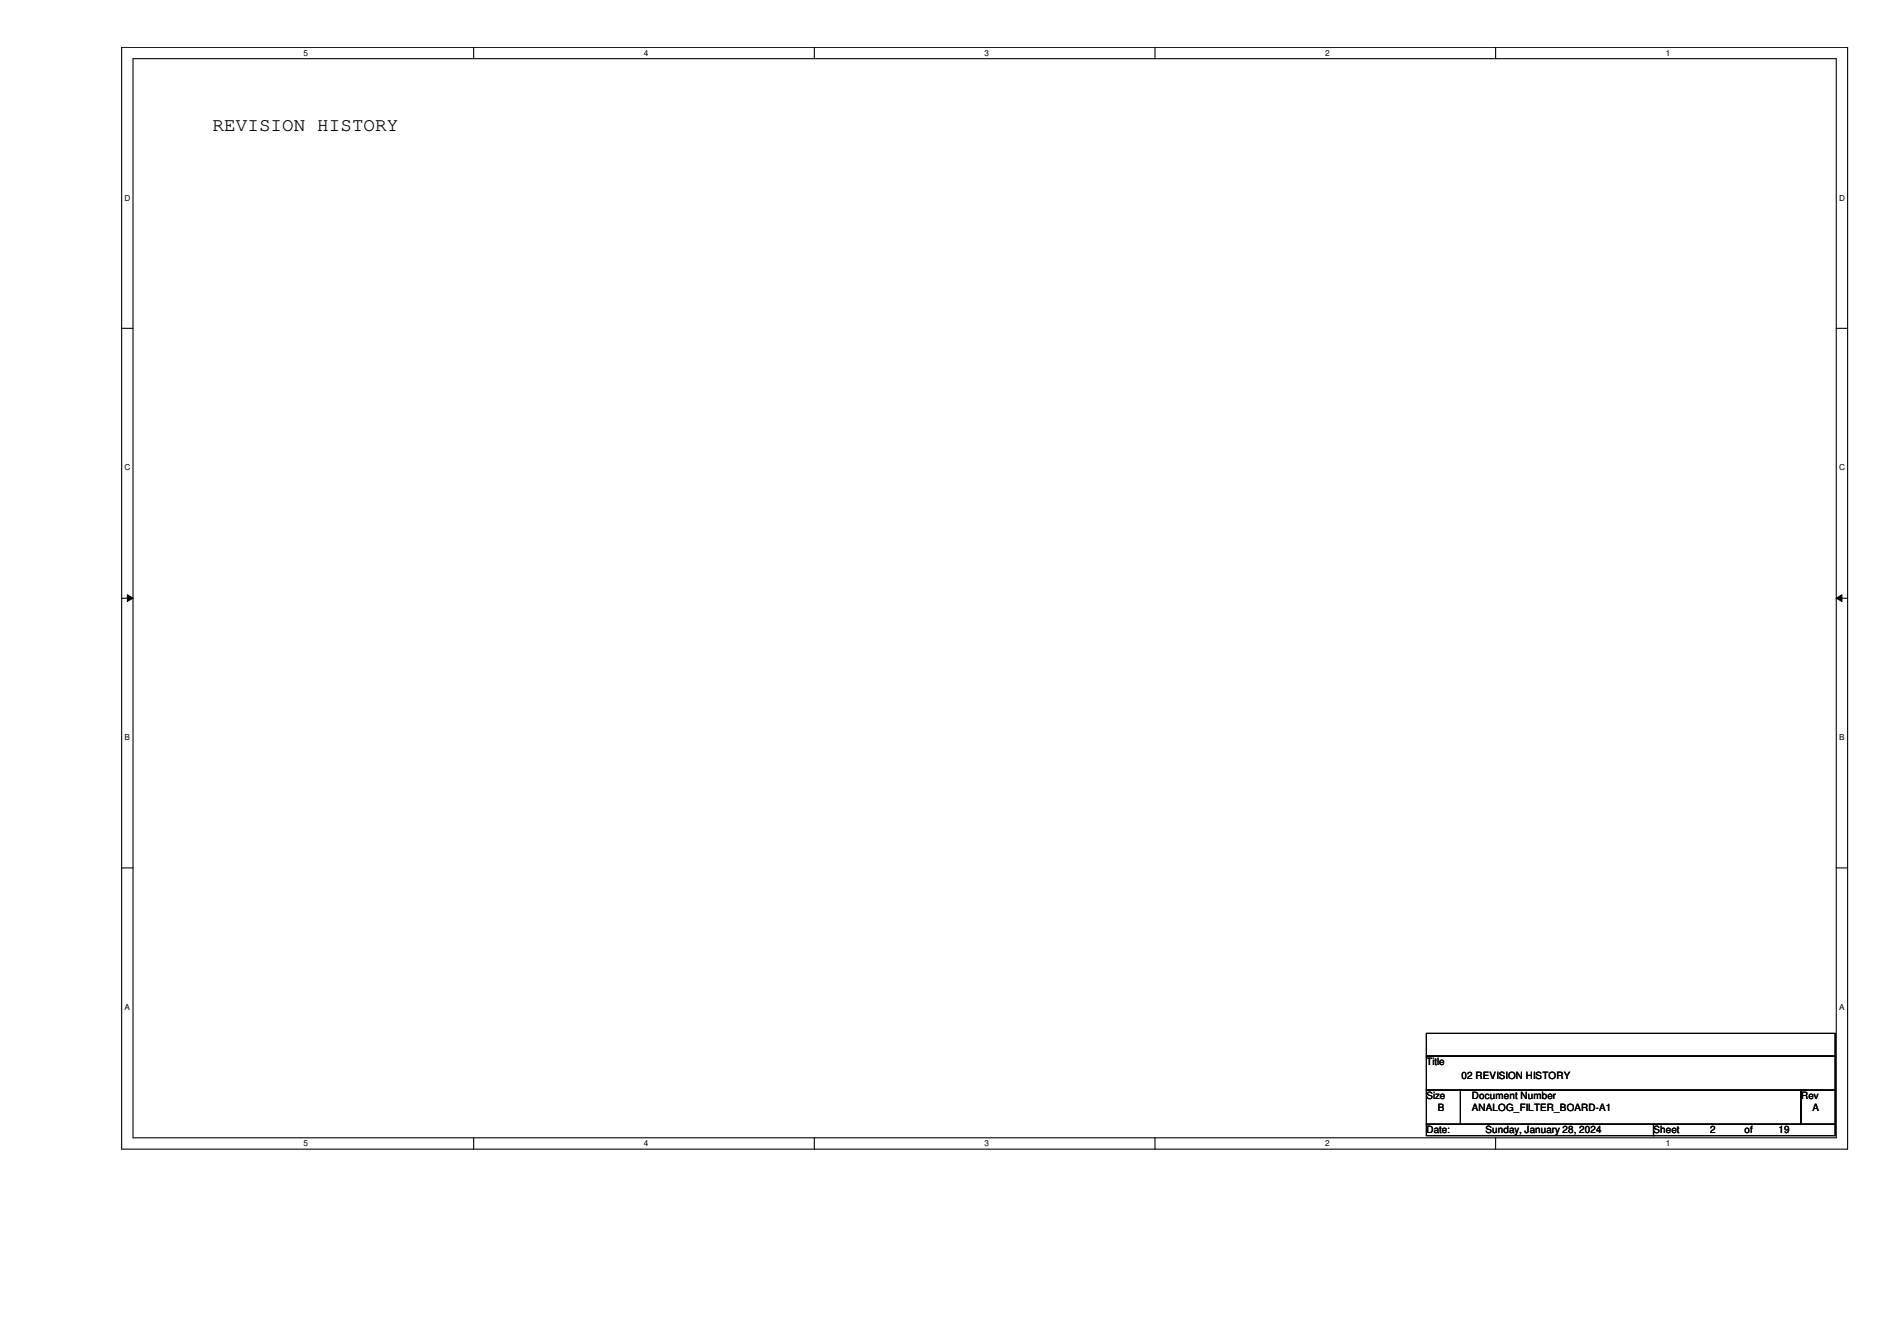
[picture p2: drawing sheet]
<svg xmlns="http://www.w3.org/2000/svg" width="297mm" height="210mm" viewBox="0 0 297 210" stroke-linecap="round" stroke-linejoin="round" font-family="sans-serif">
<defs><g id="words">
<text font-size="3" x="33.3" y="20.5">REVISION HISTORY</text>
<g font-size="1.6">
<text x="223.4" y="166.8">Title</text>
<text x="223.4" y="172.1">Size</text>
<text x="225.1" y="173.9">B</text>
<text x="228.9" y="168.9">02 REVISION HISTORY</text>
<text x="230.5" y="173.9">ANALOG_FILTER_BOARD-A1</text>
<text x="230.5" y="172.1">Document Number</text>
<text x="282" y="172.1">Rev</text>
<text x="283.8" y="173.9">A</text>
<text x="223.4" y="177.4">Date:</text>
<text x="232.6" y="177.4">Sunday, January 28, 2024</text>
<text x="258.9" y="177.4">Sheet</text>
<text x="267.8" y="177.4">2</text>
<text x="273.1" y="177.4">of</text>
<text x="278.5" y="177.4">19</text>
</g>
<g font-size="1.3">
<text x="47.5" y="8.7">5</text>
<text x="100.8" y="8.7">4</text>
<text x="154.2" y="8.7">3</text>
<text x="207.5" y="8.7">2</text>
<text x="260.9" y="8.7">1</text>
<text x="19.5" y="31.4">D</text>
<text x="288" y="31.4">D</text>
<text x="19.5" y="73.6">C</text>
<text x="288" y="73.6">C</text>
<text x="19.5" y="115.9">B</text>
<text x="288" y="115.9">B</text>
<text x="19.5" y="158.1">A</text>
<text x="288" y="158.1">A</text>
<text x="47.5" y="179.4">5</text>
<text x="100.8" y="179.4">4</text>
<text x="154.2" y="179.4">3</text>
<text x="207.5" y="179.4">2</text>
<text x="260.9" y="179.4">1</text>
</g>
</g></defs>
<path d="M19.1 7.4h270.2v172.5h-270.2zM20.8 9.2h266.7v168.9h-266.7z" fill="none" stroke="#000" stroke-width=".17"/>
<g fill="#fff">
<path d="M47.5 7.6h.7v1.4h-.7z"/>
<path d="M47.5 178.3h.7v1.4h-.7z"/>
</g>
<path d="M74.2 7.4v1.8M74.2 178.1v1.8" fill="none" stroke="#000" stroke-width=".17"/>
<g fill="#fff">
<path d="M100.8 7.6h.7v1.4h-.7z"/>
<path d="M100.8 178.3h.7v1.4h-.7z"/>
</g>
<path d="M127.5 7.4v1.8M127.5 178.1v1.8" fill="none" stroke="#000" stroke-width=".17"/>
<g fill="#fff">
<path d="M154.2 7.6h.7v1.4h-.7z"/>
<path d="M154.2 178.3h.7v1.4h-.7z"/>
</g>
<path d="M180.8 7.4v1.8M180.8 178.1v1.8" fill="none" stroke="#000" stroke-width=".17"/>
<g fill="#fff">
<path d="M207.5 7.6h.7v1.4h-.7z"/>
<path d="M207.5 178.3h.7v1.4h-.7z"/>
</g>
<path d="M234.2 7.4v1.8M234.2 178.1v1.8" fill="none" stroke="#000" stroke-width=".17"/>
<g fill="#fff">
<path d="M260.9 7.6h.6v1.4h-.6z"/>
<path d="M260.9 178.3h.6v1.4h-.6z"/>
<path d="M19.5 30.3h.9v1.4h-.9z"/>
<path d="M288 30.3h.9v1.4h-.9z"/>
<path d="M19.5 72.5h.9v1.4h-.9z"/>
<path d="M288 72.5h.9v1.4h-.9z"/>
</g>
<path d="M19.1 51.4h1.7M287.5 51.4h1.8" fill="none" stroke="#000" stroke-width=".17"/>
<g fill="#fff">
<path d="M19.5 114.7h.8v1.4h-.8z"/>
<path d="M288 114.7h.8v1.4h-.8z"/>
</g>
<path d="M19.1 93.6h1.7M287.5 93.6h1.8" fill="none" stroke="#000" stroke-width=".17"/>
<path d="M19.9 93.1l.9 .5-.9 .5zM287.5 93.6l.9-.5v1z" fill="#000"/>
<path d="M19.9 93.1l.9 .5-.9 .5zM287.5 93.6l.9-.5v1z" fill="none" stroke="#000" stroke-width=".16"/>
<g fill="#fff">
<path d="M19.5 156.9h.8v1.4h-.8z"/>
<path d="M288 156.9h.8v1.4h-.8z"/>
</g>
<path d="M19.1 135.8h1.7M287.5 135.8h1.8M223.4 161.8h64v3.5h-64zM223.4 165.3h64v5.3h-64zM223.4 170.6h5.3v5.4h-5.3zM223.4 176h35.5v1.8h-35.5zM228.7 170.6h53.3v5.4h-53.3zM258.9 176h28.5v1.8h-28.5zM282 170.6h5.4v5.4h-5.4z" fill="none" stroke="#000" stroke-width=".17"/>
<use href="#words"/>
</svg>
